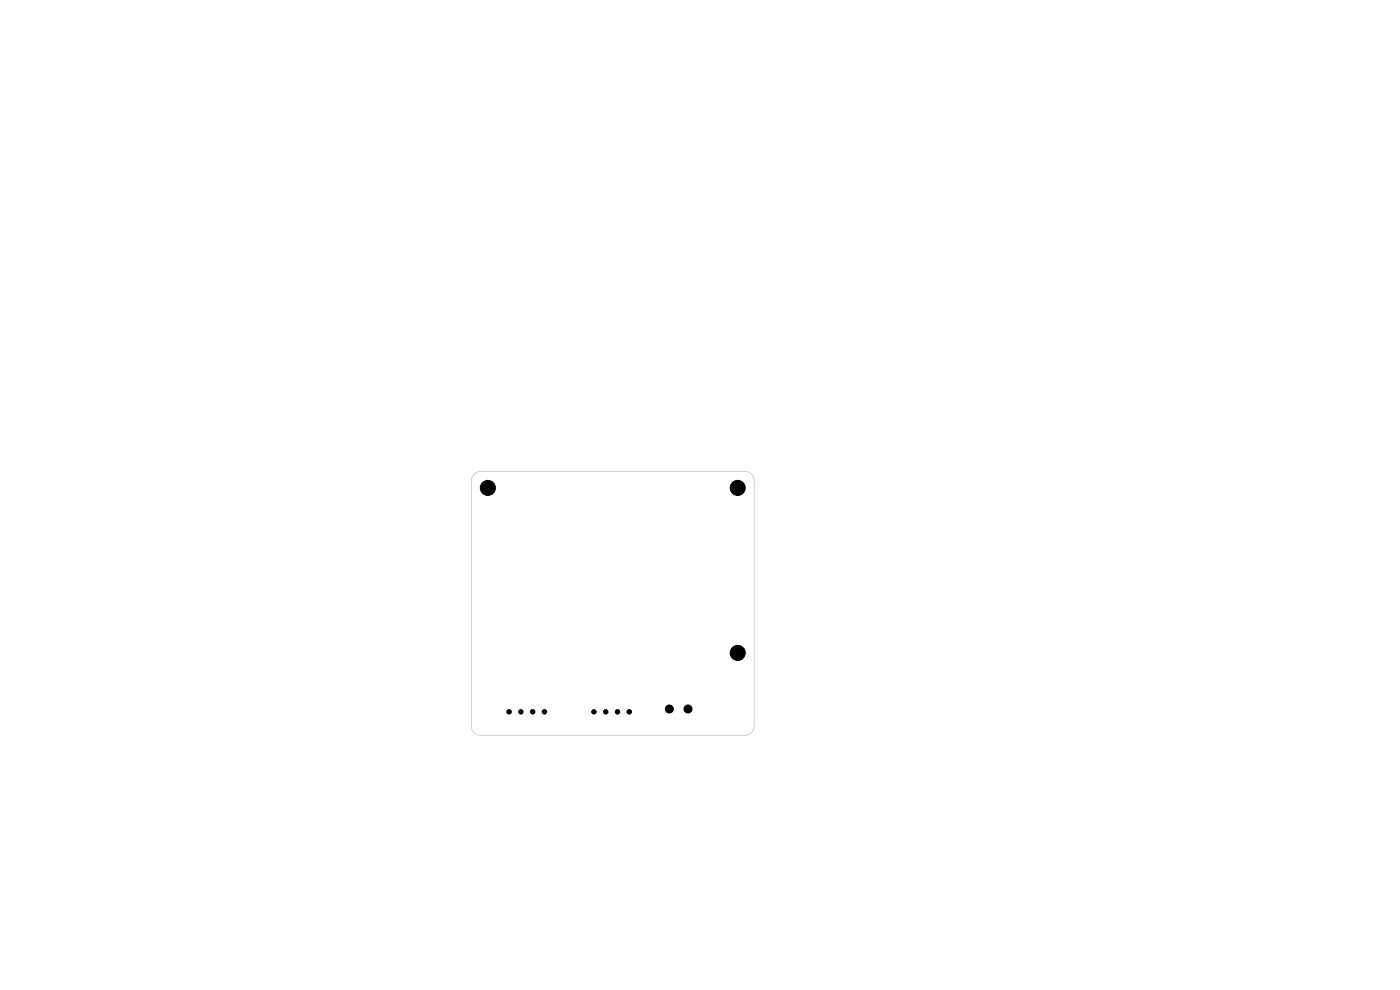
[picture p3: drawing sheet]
<svg xmlns="http://www.w3.org/2000/svg" width="297mm" height="210mm" viewBox="0 0 297 210" stroke-linecap="round" stroke-linejoin="round" font-family="sans-serif">
<path d="M100.6 100.6l.6-.4 .8-.2h56a2 2 0 0 1 2 2v52a2 2 0 0 1-2 2h-56a2 2 0 0 1-2-2v-52l.2-.8z" fill="none" stroke="#d0d2cd" stroke-width=".21"/>
<g fill="#000" stroke="#000" stroke-width=".21">
<circle cx="103.5" cy="103.5" r="1.6"/>
<circle cx="156.5" cy="103.5" r="1.6"/>
<circle cx="156.5" cy="138.5" r="1.6"/>
<circle cx="108" cy="151" r=".47"/>
<circle cx="110.5" cy="151" r=".47"/>
<circle cx="113" cy="151" r=".47"/>
<circle cx="115.5" cy="151" r=".47"/>
<circle cx="126" cy="151" r=".47"/>
<circle cx="128.5" cy="151" r=".48"/>
<circle cx="131" cy="151" r=".47"/>
<circle cx="133.5" cy="151" r=".48"/>
<circle cx="142" cy="150.4" r=".85"/>
<circle cx="146" cy="150.4" r=".85"/>
</g>
</svg>
